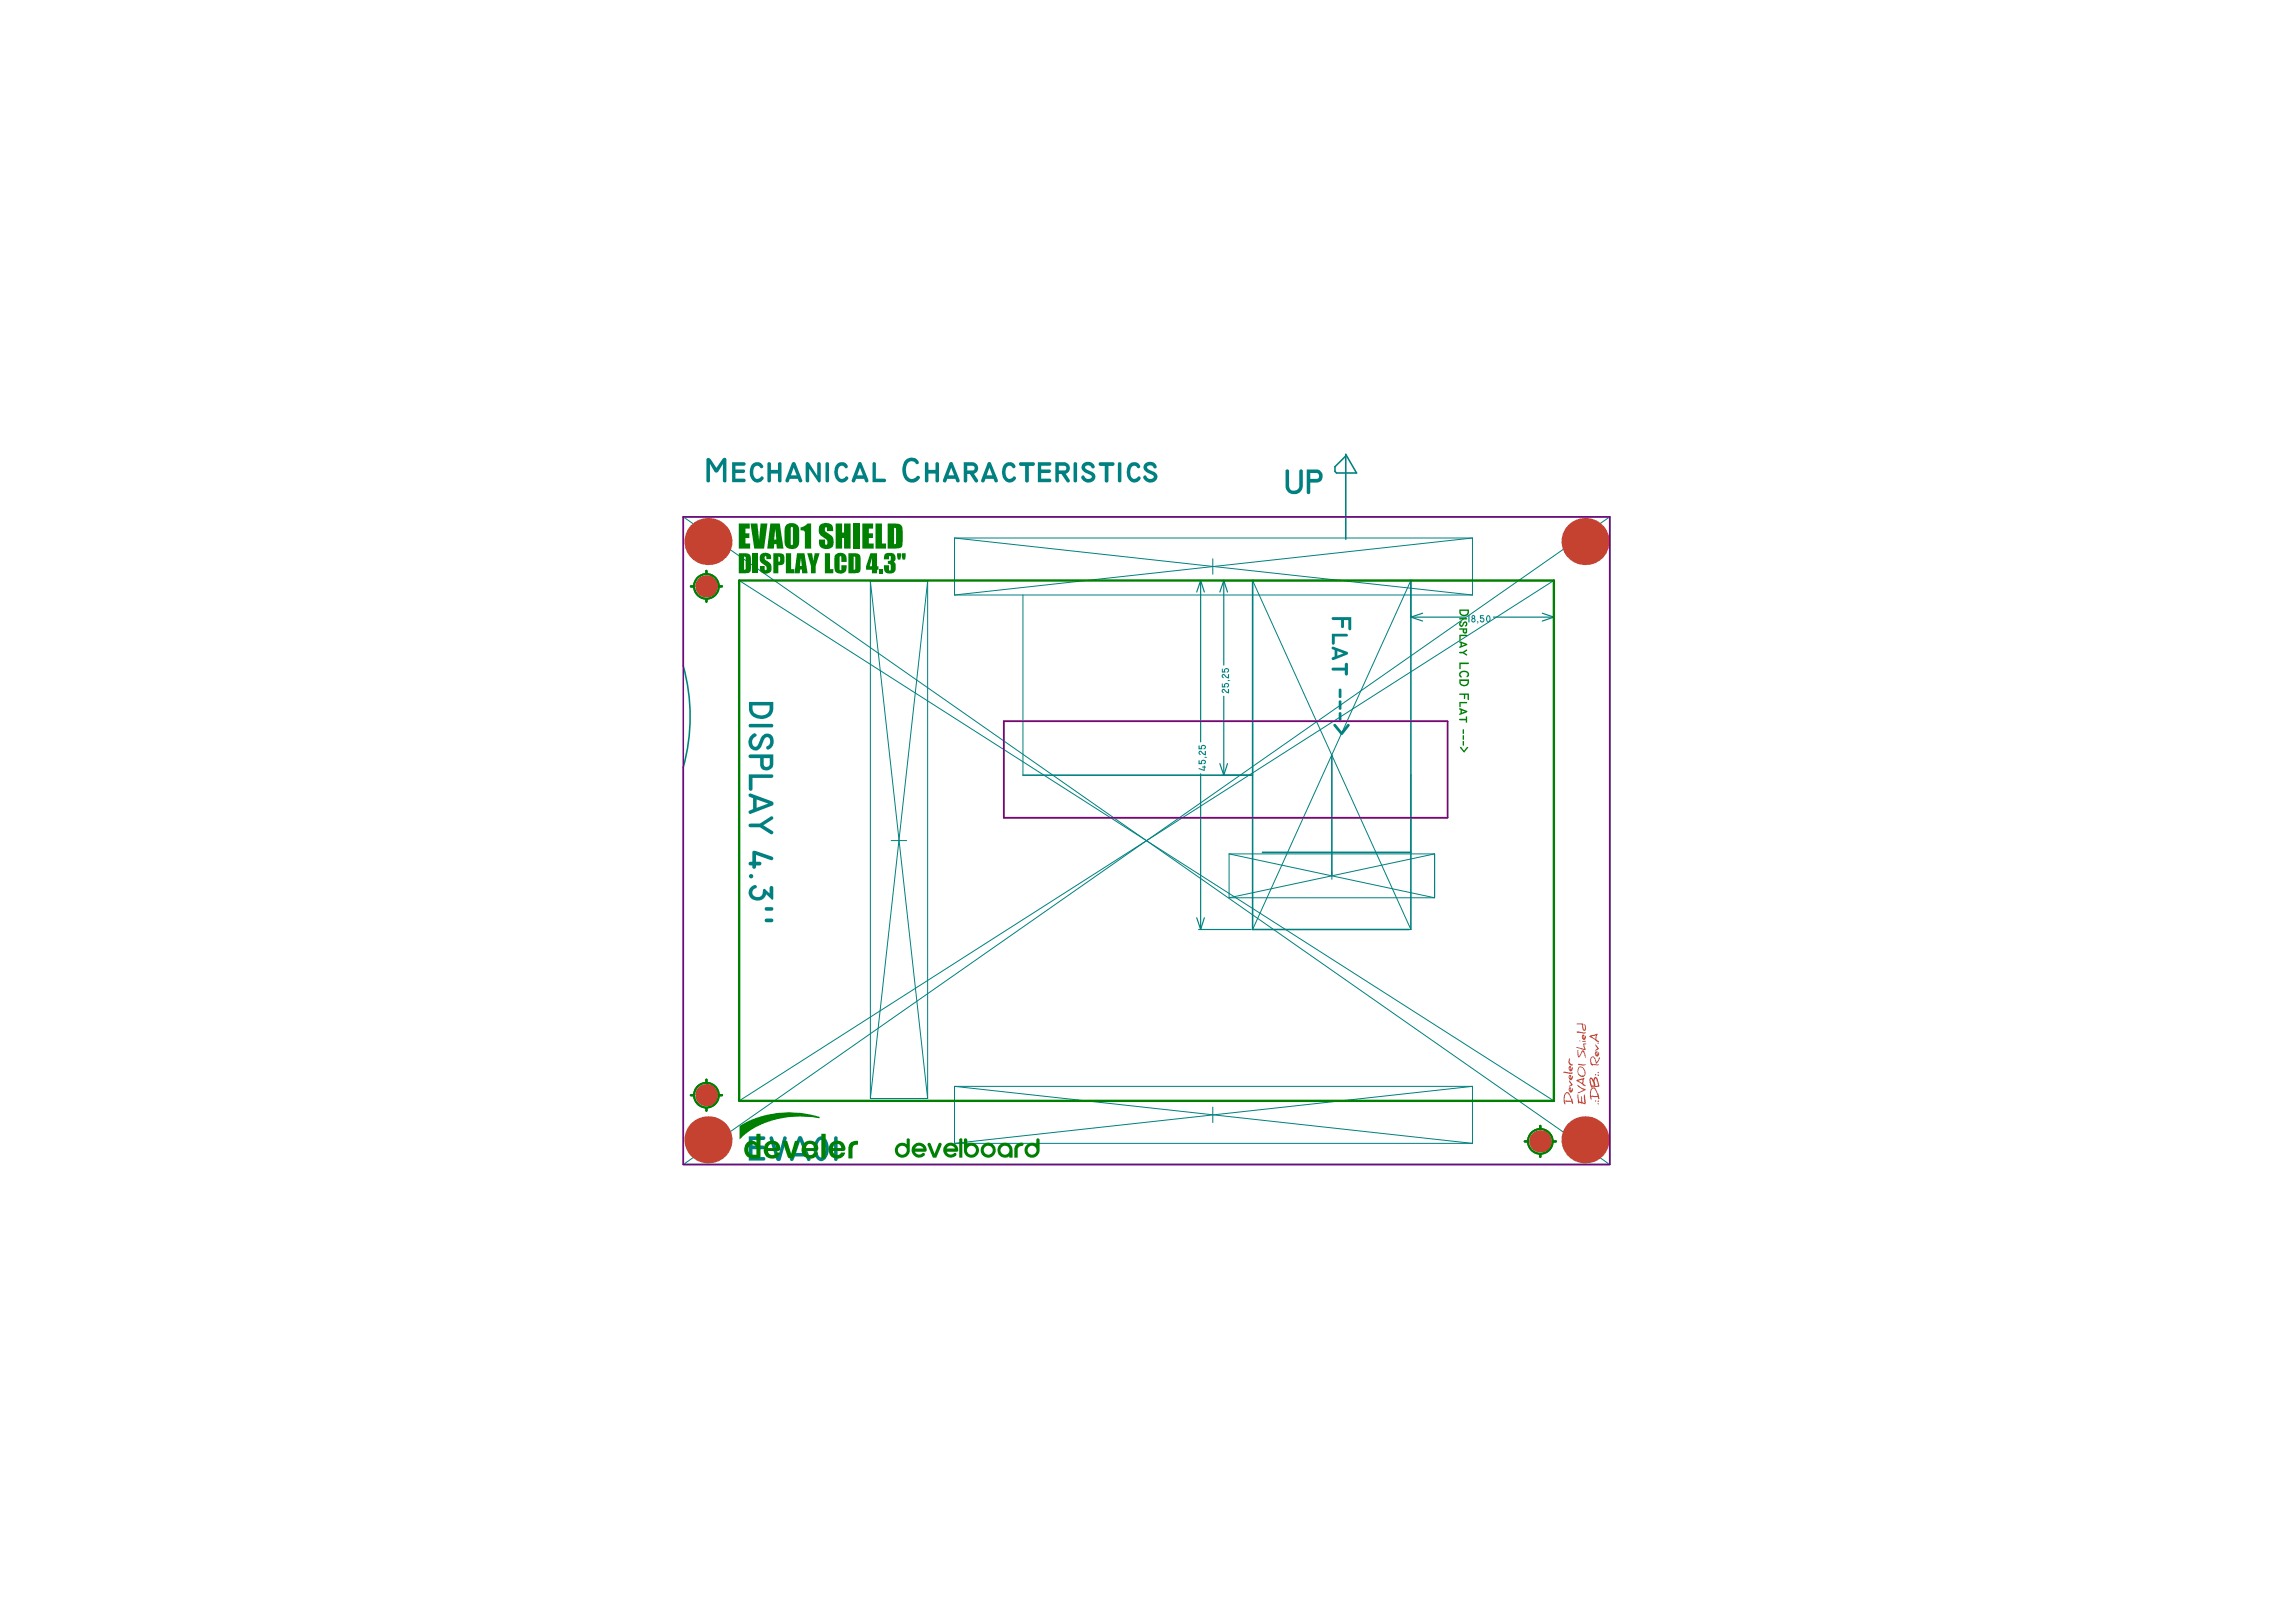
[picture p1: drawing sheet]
<svg xmlns="http://www.w3.org/2000/svg" width="297mm" height="210mm" viewBox="0 0 297 210" stroke-linecap="round" stroke-linejoin="round" font-family="sans-serif">
<path d="M129.9 93.3h57.4v12.5h-57.4z" fill="none" stroke="#808080" stroke-width=".13"/>
<path d="M89.4 75.9h.3M91.4 73.9v.3M91.4 77.6v.3M93.1 75.9h.3M91.4 139.7v.3M89.4 141.7h.3M91.4 143.4v.3M93.1 141.7h.3M197.3 147.7h.3M199.3 145.7v.3M199.3 149.4v.3M201 147.7h.3" fill="none" stroke="#008000" stroke-width=".3"/>
<g fill="none" stroke="#008000" stroke-width=".25">
<circle cx="91.4" cy="75.9" r="1.6"/>
<circle cx="91.4" cy="141.7" r="1.6"/>
<circle cx="199.3" cy="147.7" r="1.6"/>
</g>
<g fill="none" stroke="#008080" stroke-width=".15">
<path d="M155.1 75.1h45.8M155.3 75.1l.5 1.5M155.3 75.1v20.9M155.3 75.1l-.5 1.5M158.3 75.1l-.5 1.5M158.3 75.1v11M158.3 75.1l.5 1.5M182.5 79.6v20.7M182.5 79.9l1.6 .5M182.5 79.9h7.1M184.1 79.4l-1.6 .5M193.2 79.9h7.8"/>
<path d="M199.5 79.4l1.5 .5M201 75.3v4.8M201 79.9l-1.5 .5M157.8 98.8l.5 1.5M158.3 90.1v10.2M158.8 98.8l-.5 1.5M154.8 118.8l.5 1.5M155.3 100.1v20.2M155.8 118.8l-.5 1.5M158.1 100.3h4M155.1 120.3h6.8"/>
</g>
<path d="M174.1 59l-1.4 1.4v.6l.2 .2h2.6l-1.4-2.4v11M162.1 75.1v45.2h20.2M182.5 75.1v4.6M88.4 86.1v-19.2h119.9v83.8h-119.9v-51.4M172.3 97.7v15.6M132.3 100.3h29.6M163.3 110.3h19.2M182.5 100.3v20" fill="none" stroke="#008080" stroke-width=".2"/>
<g fill="none" stroke="#008080" stroke-width=".13">
<path d="M88.4 66.9l119.9 83.8M95.6 75.1v67.4M95.6 75.1h105.4M95.6 75.1l105.4 67.4M112.6 75.2v67M112.6 75.2h7.4M112.6 75.2l7.4 67M120 75.2v67M120 75.2l-7.4 67M123.5 69.6v7.4M123.5 69.6h67M123.5 77h67"/>
<path d="M123.5 69.6l67 7.4M132.3 77v23.3M156.9 72.3v2M190.5 69.6v7.4M190.5 69.6l-67 7.4M201 75.1v67.4M201 75.1l-105.4 67.4M208.3 66.9l-119.9 83.8M115.3 108.8h2M159 110.5v5.7M159 116.2h26.6M159 110.5h26.6"/>
<path d="M159 110.5l26.6 5.7M162.1 100.3v-25.2l20.4 45.2h-.2M172.3 112.8v1M182.5 110.3v-35.2l-20.4 45.2M185.6 110.5v5.7M185.6 110.5l-26.6 5.7M95.6 142.5h105.4M112.6 142.2h7.4M123.5 140.6v7.4M123.5 140.6h67M123.5 148h67M123.5 140.6l67 7.4"/>
<path d="M156.9 143.3v2M190.5 140.6v7.4M190.5 140.6l-67 7.4"/>
</g>
<g fill="#008080">
<path d="M155.1 99.4l.6 .2v-.3h-.2v-.1h.2v-.1h.2v.1h.1v.1h-.1l-.1 .5-.7-.3z"/>
<path d="M155.1 98.4h.1v.3h.2l-.1-.1 .2-.2 .3-.1 .2 .2v.3a.12 .12 0 0 1-.2 .1 .12 .12 0 0 1-.1-.1 .18 .18 0 0 0 .1-.3 .18 .18 0 0 0-.2 0 .18 .18 0 0 0-.1 .2v.2h-.4z"/>
<path d="M155.8 98l.2-.1 .2 .2h-.3z"/>
<path d="M155.1 97.3l.2-.2 .6 .5v-.4h.1v.6l-.3-.1-.2-.2a.16 .16 0 0 0-.1-.2 .16 .16 0 0 0-.2 .1l.1 .3-.2-.1z"/>
<path d="M155.1 96.5h.1v.3h.2l-.1-.1 .2-.2 .3-.1 .2 .2v.3a.12 .12 0 0 1-.2 .1 .12 .12 0 0 1-.1-.2h.1a.18 .18 0 0 0 0-.2 .18 .18 0 0 0-.3 0 .18 .18 0 0 0 0 .2v.2h-.4z"/>
<path d="M158.1 89.3l.1-.2 .2 .1 .5 .4v-.4h.1v.5l-.3-.1-.2-.1a.17 .17 0 0 0-.1-.2 .17 .17 0 0 0-.2 .1l.1 .2-.1 .1a.29 .29 0 0 1-.1-.4z"/>
<path d="M158.1 88.5h.1v.3h.2l-.1-.2 .2-.1 .1-.1h.3l.1 .4-.2 .2-.1-.2a.18 .18 0 0 0 .1-.2 .18 .18 0 0 0-.2-.1 .18 .18 0 0 0-.1 .2v.3h-.4z"/>
<path d="M158.8 88h.2l.2 .1-.3 .1z"/>
<path d="M158.1 87.3l.1-.1h.2l.5 .4v-.3h.1v.5l-.3-.1-.2-.1a.17 .17 0 0 0-.1-.2 .17 .17 0 0 0-.2 .1v.1a.1 .1 0 0 1 .1 .1 .1 .1 0 0 1-.1 .1 .1 .1 0 0 1-.1-.1l-.1-.2z"/>
<path d="M158.1 86.6h.1v.3h.2l-.1-.2 .2-.2h.1h.3l.1 .4-.1 .1a.1 .1 0 0 1-.1 .1 .11 .11 0 0 1-.1-.2h.1a.18 .18 0 0 0 0-.3 .18 .18 0 0 0-.3 0 .18 .18 0 0 0 0 .3v.1h-.4z"/>
<path d="M172.3 79.9h2.5v1.5a.19 .19 0 0 1-.2 .2 .19 .19 0 0 1-.2-.2v-1.2h-.5v.9a.19 .19 0 0 1-.2 .2 .19 .19 0 0 1-.2-.2v-.9h-1l-.2-.1z"/>
<path d="M172.3 82h1.9a.18 .18 0 0 1 .2 .2 .18 .18 0 0 1-.2 .2h-1.5v.8a.19 .19 0 0 1-.2 .2 .19 .19 0 0 1-.2-.2z"/>
<path d="M172.3 86.5l1.7-.1v-.4a.2 .2 0 0 1 .2-.2 .2 .2 0 0 1 .2 .2v1.2a.2 .2 0 0 1-.2 .2 .2 .2 0 0 1-.2-.2v-.4h-1.5a.21 .21 0 0 1-.2-.3z"/>
<path d="M173.2 89.2l.2-.1 .1 .1v1a.18 .18 0 0 1-.1 .1 .18 .18 0 0 1-.2-.1z"/>
<path d="M173.2 90.7l.2-.1 .1 .1v1a.18 .18 0 0 1-.1 .2 .18 .18 0 0 1-.2-.2z"/>
<path d="M173.2 92.2h.2l.1 .1v.9a.18 .18 0 0 1-.1 .2 .18 .18 0 0 1-.2-.2z"/>
<path d="M172.5 93.8l.3-.1 .8 1 .7-.9a.18 .18 0 0 1 .2-.1 .18 .18 0 0 1 .1 .3l-.9 1-.2 .1-1-1.2z"/>
<path d="M96.9 93.8l.1-.1h2.8a.23 .23 0 0 1 .2 .2 .23 .23 0 0 1-.2 .2h-2.7a.23 .23 0 0 1-.2-.1 .23 .23 0 0 1 0-.2z"/>
<path d="M97.2 95.1a.36 .36 0 0 1 .7-.1 .35 .35 0 0 1-.4 .5 .65 .65 0 0 0-.2 .7 .65 .65 0 0 0 .5 .4l.3-.3 .4-.9a.87 .87 0 0 1 1.1-.4 .87 .87 0 0 1 .5 1.1l-.1 .4-.2 .3a.35 .35 0 0 1-.3 .2 .35 .35 0 0 1-.4-.2l.1-.2a.68 .68 0 0 0 .4-.5 .68 .68 0 0 0-.3-.7h-.2l-.2 .2-.3 .6a.91 .91 0 0 1-1 .9 .91 .91 0 0 1-.8-1l.1-.4z"/>
<path d="M96.9 100.2h2.9a.23 .23 0 0 1 .2 .2 .23 .23 0 0 1-.2 .3h-2.4v1.4a.24 .24 0 0 1-.3 .2 .24 .24 0 0 1-.2-.2z"/>
<path d="M96.9 106.7l.2-.1h1.2l1.4-.9a.22 .22 0 0 1 .3 0 .22 .22 0 0 1-.1 .3l-1.2 .8 1.2 .7a.24 .24 0 0 1 .1 .4 .24 .24 0 0 1-.3 0l-1.4-.8-1.3-.1-.2-.1z"/>
<path d="M97.4 110.1h.4l2.1 .8a.24 .24 0 0 1 .1 .3 .24 .24 0 0 1-.3 .1l-1.9-.7v.9h.5a.24 .24 0 0 1 .2 .3 .24 .24 0 0 1-.2 .2h-.5v.2a.24 .24 0 0 1-.2 .2 .24 .24 0 0 1-.3-.2v-.2h-.2a.24 .24 0 0 1-.3-.2 .24 .24 0 0 1 .3-.3h.2z"/>
<path d="M97 114.9l.2-.1a.5 .5 0 0 1 .7-.2 .27 .27 0 0 1 0 .3 .27 .27 0 0 1-.3 .1 .63 .63 0 0 0-.1 .9 .63 .63 0 0 0 .9 .1 .84 .84 0 0 0 .3-.8 .2 .2 0 0 1 .2-.2 .2 .2 0 0 1 .2 .2l.5 .4v-.7a.24 .24 0 0 1 .2-.2 .24 .24 0 0 1 .2 .2v1.4a.19 .19 0 0 1-.2 .1 .19 .19 0 0 1-.1-.2l-.6-.5a1.17 1.17 0 0 1-1.2 .8 1.17 1.17 0 0 1-1.1-1.1z"/>
<path d="M99 117.4h.8a.23 .23 0 0 1 .2 .2 .23 .23 0 0 1-.2 .3l-.8-.1-.1-.1z"/>
<path d="M99 118.9h.8a.24 .24 0 0 1 .2 .2 .24 .24 0 0 1-.2 .2h-.8l-.1-.2z"/>
<path d="M190 79.6h.1v.9l-.1 .1v-.1z"/>
<path d="M191.1 80.4h.2l-.1 .3z"/>
<path d="M191.5 79.6h.5v.1h-.4v.2h.2l.2 .1v.4l-.2 .2-.2-.1a.14 .14 0 0 1-.1-.1 .14 .14 0 0 1 .1-.2v.1a.19 .19 0 0 0 .3 0 .19 .19 0 0 0-.1-.3 .19 .19 0 0 0-.2 .1l-.1-.1z"/>
<path d="M166.4 60.8a.24 .24 0 0 1 .2 0 .24 .24 0 0 1 .2 .2v2a.65 .65 0 0 0 .7 .5 .65 .65 0 0 0 .6-.6v-1.9a.23 .23 0 0 1 .2-.3 .23 .23 0 0 1 .2 .3v1.9a1.12 1.12 0 0 1-1.1 1 1.12 1.12 0 0 1-1.1-1z"/>
<path d="M96.9 147h1.9a.24 .24 0 0 1 .2 .3 .24 .24 0 0 1-.2 .2h-1.4v.7h1.3a.24 .24 0 0 1 .2 .3 .24 .24 0 0 1-.2 .2h-1.3v1h1.4a.23 .23 0 0 1 .2 .3 .23 .23 0 0 1-.2 .2h-1.9z"/>
<path d="M99.6 147.1a.23 .23 0 0 1 .3 0 .23 .23 0 0 1 .1 .2l.7 2.2 .6-2.3a.23 .23 0 0 1 .3-.1 .23 .23 0 0 1 .2 .3l-.8 2.7a.33 .33 0 0 1-.6 0l-.8-2.7z"/>
<path d="M108 147.1a.23 .23 0 0 1 .2 0 .23 .23 0 0 1 .2 .2v2.7a.23 .23 0 0 1-.3 .2 .23 .23 0 0 1-.2-.2z"/>
<path d="M91.4 59.3h.3l.2 .1 .8 1.2 .7-1.2a.27 .27 0 0 1 .3-.2 .27 .27 0 0 1 .3 .3v2.7a.23 .23 0 0 1-.2 .2 .23 .23 0 0 1-.3-.2v-2.2l-.6 1a.3 .3 0 0 1-.5 0l-.6-1v2.2a.23 .23 0 0 1-.2 .2 .23 .23 0 0 1-.2-.2z"/>
<path d="M94.7 59.8h1.5a.23 .23 0 0 1 .3 .2 .23 .23 0 0 1-.3 .3h-1.1v.5h1.1a.23 .23 0 0 1 .2 .2 .23 .23 0 0 1-.2 .2h-1.1v.7h1.1a.23 .23 0 0 1 .3 .3 .23 .23 0 0 1-.3 .2h-1.5z"/>
<path d="M97.3 60.1l.2-.2a.76 .76 0 0 1 1.2 .6 .25 .25 0 0 1-.2 .1 .25 .25 0 0 1-.2-.2 .54 .54 0 0 0-.7 0 .54 .54 0 0 0-.1 .6v.1a.61 .61 0 0 0 .1 .7 .61 .61 0 0 0 .6 .1h.1a.29 .29 0 0 1 .4-.2 .67 .67 0 0 1-.8 .8 1.52 1.52 0 0 1-.6-2.4z"/>
<path d="M99.3 59.9a.24 .24 0 0 1 .3-.1 .24 .24 0 0 1 .1 .2v.8h1v-.8a.23 .23 0 0 1 .2-.2 .23 .23 0 0 1 .2 .2v2.2a.23 .23 0 0 1-.2 .2 .23 .23 0 0 1-.2-.2v-.9h-1v.9a.23 .23 0 0 1-.2 .2 .23 .23 0 0 1-.2-.2z"/>
<path d="M104.3 59.9l.2-.1 .2 .1 1 1.7v-1.6a.23 .23 0 0 1 .3-.2 .23 .23 0 0 1 .2 .2v2.2a.2 .2 0 0 1-.2 .2 .2 .2 0 0 1-.2-.1l-1.1-1.6v1.5a.23 .23 0 0 1-.2 .2 .23 .23 0 0 1-.3-.2z"/>
<path d="M106.8 59.9a.25 .25 0 0 1 .3-.1 .25 .25 0 0 1 .1 .2v2.2a.23 .23 0 0 1-.2 .2 .23 .23 0 0 1-.2-.2z"/>
<path d="M108.3 60.1l.2-.2a.75 .75 0 0 1 1.2 .6 .25 .25 0 0 1-.3 .1 .25 .25 0 0 1-.2-.2 .55 .55 0 0 0-.6 0 .55 .55 0 0 0-.2 .6v.1a.66 .66 0 0 0 .5 .9l.3-.1a.42 .42 0 0 1 .5-.2 .26 .26 0 0 1-.1 .4 .92 .92 0 0 1-1 .3 .92 .92 0 0 1-.6-.9v-.2a1.83 1.83 0 0 1 .3-1.2z"/>
<path d="M113 59.8h.2l.1 .1v2h1.1a.23 .23 0 0 1 .2 .3 .23 .23 0 0 1-.2 .2h-1.5v-2.4z"/>
<path d="M117.1 59.6l.1-.1a.96 .96 0 0 1 1.7 .4 .28 .28 0 0 1-.3 .2 .28 .28 0 0 1-.2-.3 .72 .72 0 0 0-.8 0 .72 .72 0 0 0-.4 .7v.6a.77 .77 0 0 0 .5 .8 .77 .77 0 0 0 .9-.2 .24 .24 0 0 1 .4 0 .24 .24 0 0 1-.1 .3 1.19 1.19 0 0 1-1.3 .4 1.19 1.19 0 0 1-.8-1.1v-.2a2.26 2.26 0 0 1 .3-1.5z"/>
<path d="M119.7 59.9l.3-.1 .1 .1v.9h.9v-.8a.23 .23 0 0 1 .3-.2 .23 .23 0 0 1 .2 .2v2.2a.23 .23 0 0 1-.2 .2 .23 .23 0 0 1-.3-.2v-.9h-.9v.9a.23 .23 0 0 1-.2 .2 .23 .23 0 0 1-.2-.2z"/>
<path d="M129.9 60.1l.3-.2a.76 .76 0 0 1 1.2 .6 .26 .26 0 0 1-.3 .1 .26 .26 0 0 1-.2-.2 .56 .56 0 0 0-.6 0 .56 .56 0 0 0-.2 .6v.1a.65 .65 0 0 0 .6 .9l.2-.1a.37 .37 0 0 1 .5-.2 .3 .3 0 0 1-.1 .4 .92 .92 0 0 1-1 .3 .92 .92 0 0 1-.6-.9v-.2a1.81 1.81 0 0 1 .2-1.2z"/>
<path d="M131.9 59.9l.1-.1h1.6a.24 .24 0 0 1 .3 .3 .24 .24 0 0 1-.3 .2h-.5v1.9a.24 .24 0 0 1-.2 .3 .24 .24 0 0 1-.3-.3v-1.9h-.6l-.2-.2z"/>
<path d="M134.3 59.8h1.5a.23 .23 0 0 1 .2 .2 .23 .23 0 0 1-.2 .3h-1.1v.5h1a.23 .23 0 0 1 .2 .2 .23 .23 0 0 1-.2 .2h-1v.7h1.1a.23 .23 0 0 1 .2 .3 .23 .23 0 0 1-.2 .2h-1.5z"/>
<path d="M138.9 59.9l.3-.1 .1 .2v2.2a.23 .23 0 0 1-.2 .2 .23 .23 0 0 1-.2-.2z"/>
<path d="M140.1 60.1l.5-.3h.5l.3 .2a.32 .32 0 0 1 .2 .3 .32 .32 0 0 1-.2 .3h-.1a.47 .47 0 0 0-.4-.4 .47 .47 0 0 0-.5 .3l.1 .2 .5 .2a.78 .78 0 0 1 .7 .9 .78 .78 0 0 1-1 .7 .76 .76 0 0 1-.8-.9 .23 .23 0 0 1 .3-.1 .23 .23 0 0 1 .2 .3 .51 .51 0 0 0 .8-.2l-.9-.5a.69 .69 0 0 1-.2-1z"/>
<path d="M142.2 59.9l.1-.1h1.6a.24 .24 0 0 1 .3 .3 .24 .24 0 0 1-.3 .2h-.5v1.9a.24 .24 0 0 1-.2 .3 .24 .24 0 0 1-.3-.3v-1.9h-.6l-.2-.2z"/>
<path d="M144.7 59.9a.25 .25 0 0 1 .2-.1 .25 .25 0 0 1 .2 .2v2.2a.23 .23 0 0 1-.2 .2 .23 .23 0 0 1-.3-.2z"/>
<path d="M146 60.1l.3-.2a.76 .76 0 0 1 1.2 .6 .26 .26 0 0 1-.3 .1 .26 .26 0 0 1-.2-.2 .56 .56 0 0 0-.6 0 .56 .56 0 0 0-.2 .6v.1a.63 .63 0 0 0 .7 .8h.1a.37 .37 0 0 1 .5-.2 .3 .3 0 0 1-.1 .4 .92 .92 0 0 1-1 .3 .92 .92 0 0 1-.6-.9v-.2a1.81 1.81 0 0 1 .2-1.2z"/>
<path d="M148.1 60.1l.5-.3h.6l.2 .2a.32 .32 0 0 1 .3 .3 .32 .32 0 0 1-.3 .3h-.1a.45 .45 0 0 0-.4-.4 .45 .45 0 0 0-.5 .3l.1 .2 .4 .2a.82 .82 0 0 1 .8 1.1 .94 .94 0 0 1-1 .5 .94 .94 0 0 1-.8-.8 .25 .25 0 0 1 .3-.2 .25 .25 0 0 1 .2 .3 .5 .5 0 0 0 .9-.2l-.2-.1-.7-.4a.69 .69 0 0 1-.3-1z"/>
<path d="M172.3 83.7h.2l1.8 .6 .1 .2-.1 .2-1.8 .7a.19 .19 0 0 1-.2-.1 .19 .19 0 0 1 .1-.2l.3-.1v-.9l-.4-.1zM173 84.2v.7l.8-.3z"/>
<path d="M96.9 90.8h3.1v.9a1.54 1.54 0 0 1-2.2 1.2 1.22 1.22 0 0 1-.9-1.2zM97.4 91.3v.4a1.15 1.15 0 0 0 1.6 .8h.1a.81 .81 0 0 0 .5-.8v-.4z"/>
<path d="M96.9 97.7l.2-.1h2.9v1.5l-.1 .3-.3 .2a.78 .78 0 0 1-.8 0 .78 .78 0 0 1-.5-.7v-.8h-1.3l-.1-.1zM98.8 98.1v.8a.4 .4 0 0 0 .4 .4 .4 .4 0 0 0 .4-.4v-.8z"/>
<path d="M96.9 102.8l.2-.1 2.8 1a.3 .3 0 0 1 .2 .3 .3 .3 0 0 1-.2 .2l-2.7 1.1a.23 .23 0 0 1-.3-.1 .23 .23 0 0 1 0-.3l.5-.2v-1.4l-.4-.2-.2-.1zM97.9 103.5v1l1.5-.5z"/>
<path d="M190.4 79.7l.2-.1 .3 .2-.1 .2 .1 .3-.2 .2h-.2l-.2-.1 .1-.4zM190.5 79.9a.11 .11 0 0 0 .2 0 .11 .11 0 0 0-.2 0zM190.5 80.3a.15 .15 0 0 0 .3 0 .15 .15 0 0 0-.3 0z"/>
<path d="M192.3 79.7h.1a.37 .37 0 0 1 .4 .1 .37 .37 0 0 1 0 .5l-.1 .2a.33 .33 0 0 1-.4-.1 .33 .33 0 0 1-.1-.4zM192.5 79.8l-.1 .3a.2 .2 0 0 0 .2 .3l.1-.4-.1-.2z"/>
<path d="M169.1 60.8h1.3a.85 .85 0 0 1 .7 .8 .85 .85 0 0 1-.7 .9h-.9v1.2a.23 .23 0 0 1-.2 .2 .23 .23 0 0 1-.2-.2zM169.5 61.2v.8h.9a.38 .38 0 0 0 .3-.4 .38 .38 0 0 0-.4-.4z"/>
<path d="M103.3 147.1l.3-.1 .1 .1 1.1 2.8a.23 .23 0 0 1-.1 .3 .23 .23 0 0 1-.3-.1l-.2-.4h-1.4l-.1 .4a.23 .23 0 0 1-.3 .1 .23 .23 0 0 1-.2-.3zM103.5 147.7l-.5 1.5h1.1z"/>
<path d="M105.7 147.4a.84 .84 0 0 1 .9-.2 .84 .84 0 0 1 .5 .7l.1 .5v.7a1.13 1.13 0 0 1-1.1 1.1 1.89 1.89 0 0 1-.7-2.4zM106 147.6l-.2 .4-.1 .7a1.15 1.15 0 0 0 .4 1 .51 .51 0 0 0 .6-.5l.1-.7a1.17 1.17 0 0 0-.4-.9z"/>
<path d="M102.5 59.9l.1-.1 .3 .1 .9 2.2a.23 .23 0 0 1-.2 .3 .23 .23 0 0 1-.3-.1l-.1-.3h-1l-.2 .3a.24 .24 0 0 1-.3 .1 .24 .24 0 0 1-.1-.3zM102.7 60.5l-.4 1h.8z"/>
<path d="M111 59.9l.2-.1 .2 .1 .9 2.2a.23 .23 0 0 1-.1 .3 .23 .23 0 0 1-.3-.1l-.1-.3h-1l-.2 .3a.24 .24 0 0 1-.3 .1 .24 .24 0 0 1-.1-.3zM111.3 60.5l-.4 1h.7z"/>
<path d="M122.9 59.9l.1-.1 .2 .1 .9 2.2a.23 .23 0 0 1-.1 .3 .23 .23 0 0 1-.3-.1l-.1-.3h-1.1l-.1 .3a.24 .24 0 0 1-.3 .1 .24 .24 0 0 1-.1-.3zM123.1 60.5l-.4 1h.7z"/>
<path d="M124.7 59.8h1.3l.4 .3 .1 .6a.77 .77 0 0 1-.5 .6l.5 .8a.23 .23 0 0 1-.1 .3 .23 .23 0 0 1-.3 0l-.6-1.1h-.4v.9a.23 .23 0 0 1-.2 .3 .23 .23 0 0 1-.2-.3zM125.1 60.3v.6h.8a.31 .31 0 0 0 .2-.4 .31 .31 0 0 0-.3-.2z"/>
<path d="M127.8 59.9l.2-.1 .2 .1 .9 2.2a.23 .23 0 0 1-.1 .3 .23 .23 0 0 1-.3-.1l-.2-.3h-1l-.1 .3a.24 .24 0 0 1-.3 .1 .24 .24 0 0 1-.2-.3zM128 60.5l-.4 1h.8z"/>
<path d="M136.5 59.8h1.3l.2 .1a.76 .76 0 0 1 .4 .8 .76 .76 0 0 1-.5 .6l.5 .8a.23 .23 0 0 1-.1 .3 .23 .23 0 0 1-.3 0l-.7-1.1h-.3v.9a.23 .23 0 0 1-.2 .3 .23 .23 0 0 1-.3-.3zM137 60.3v.6h.8a.32 .32 0 0 0 .1-.4 .32 .32 0 0 0-.3-.2z"/>
<circle cx="97.2" cy="113.4" r=".27"/>
</g>
<path d="M88.4 86.2a24.6 24.6 0 0 1 0 13.1" fill="none" stroke="#008080" stroke-width=".2"/>
<path d="M129.9 93.3h57.4v12.5h-57.4z" fill="none" stroke="#808080" stroke-width=".13"/>
<g fill="#c64230">
<path d="M204.1 141.6l.1 .7a.22 .22 0 0 0 .1 .2 .22 .22 0 0 0 .3 .1l-.1-.7a.14 .14 0 0 1 .2 .1 .14 .14 0 0 1 0 .1v.3a.23 .23 0 0 0 0 .2 .23 .23 0 0 0 .3 .1l-.1-.8a.13 .13 0 0 1 0-.1 .13 .13 0 0 1 .1-.1l.1 1.2h-.5l-.3-.2a.1 .1 0 0 1-.1 .1 .11 .11 0 0 1-.1-.2z"/>
<path d="M204.1 140.4l.5 .4 .4 .1a.12 .12 0 0 1 .1 .1 .12 .12 0 0 1-.1 .1l-.9 .4v-.2l.8-.3-.6-.3-.3-.2z"/>
<path d="M204.2 137.7h1l-.2 .2h-.2l-.6-.1z"/>
<path d="M204.1 135.9h.1v.5a.13 .13 0 0 0 0 .2 .13 .13 0 0 0 .1 0l.3-.5a.21 .21 0 0 1 .3-.2 .21 .21 0 0 1 .1 .3l.1 .7-.2-.7a.13 .13 0 0 0-.2-.1 .13 .13 0 0 0-.1 .2l-.2 .4a.13 .13 0 0 1-.1 .2 .14 .14 0 0 1-.2-.2z"/>
<path d="M203.9 135.5l.9 .2a.1 .1 0 0 0 .1 .1 .1 .1 0 0 0 0-.2v-.2a.22 .22 0 0 1-.1-.2 .22 .22 0 0 1 .2-.2h.2v.1a.23 .23 0 0 0-.3 .2 .23 .23 0 0 0 .2 .3 .17 .17 0 0 1 .1 .2 .17 .17 0 0 1-.2 .1l-1.1-.3z"/>
<path d="M203.9 133.6l.4-.1 .6 .1a.12 .12 0 0 1 .2 0 .12 .12 0 0 1 0 .1z"/>
<path d="M204 132.5h.5a.2 .2 0 0 1 .2-.1 .2 .2 0 0 1 .1 .3v.3l.2 .3 .1-.1-.1-.7 .1 .1 .1 .4-.1 .3-.2 .1-.2-.5a.23 .23 0 0 0 0-.3 .23 .23 0 0 0-.3 0h-.4z"/>
<path d="M203 139.9h.1l.3 .3a.22 .22 0 0 1 0 .3 .22 .22 0 0 1-.3 .1h-.1v-.1a.2 .2 0 0 0 .2-.1 .2 .2 0 0 0-.1-.3z"/>
<path d="M202.3 138.7h.2l.7 .1a.11 .11 0 0 1 .2 0 .11 .11 0 0 1 0 .1l-1.1-.1z"/>
<path d="M203 136.9l.1 .1v.4l.1 .3a.15 .15 0 0 1 .2 0 .15 .15 0 0 1 0 .2l-.4-.1-.1-.3z"/>
<path d="M206.7 138.8l.1-.1v.2z"/>
<path d="M205.8 136.9l.2-.2h.2l.4 .8 .4-.7-.1 .3-.2 .4a.14 .14 0 0 1-.2 .2 .13 .13 0 0 1-.1-.2l-.1-.5a.23 .23 0 0 0-.4-.2 .23 .23 0 0 0-.1 .4l.1 .2a.61 .61 0 0 0 .7 .3l.3 .1-.2 .1-.7-.1v.1l-.2-.1-.1-.4z"/>
<path d="M206.4 135.2l.2 .2a.28 .28 0 0 1 .1 .4l-.2 .2-.1-.1v-.1a.21 .21 0 0 0 .2-.1 .21 .21 0 0 0-.1-.3z"/>
<path d="M203.9 139.8l1.1-.3-.1 .5a.47 .47 0 0 0 .3 .5l-.2 .1-.2-.1zM204.2 139.9l.5 .3v-.2a.14 .14 0 0 0 .1-.2 .14 .14 0 0 0-.2 0z"/>
<path d="M204.2 138.1l.4-.1 .2 .1 .3 .4v.5v.2l-.3 .2-.3-.1-.4-.3v-.5zM204.3 138.2l-.1 .3v.4l.3 .3h.2a.33 .33 0 0 0 .3-.2 .33 .33 0 0 0 0-.4l-.2-.3-.2-.1z"/>
<path d="M204.3 134.7a.1 .1 0 0 1 .2 0 .1 .1 0 0 1-.2 0zM204.7 134.7h.3a.1 .1 0 0 1 .1 0 .1 .1 0 0 1 0 .1 .1 .1 0 0 1-.1 0h-.3z"/>
<path d="M204.7 134a.14 .14 0 0 1 .2-.1 .14 .14 0 0 1 .1 .2v.3l.1-.4 .1 .4-.2 .2-.2-.1a.36 .36 0 0 1-.1-.5zM204.8 134.1l.1 .3v-.3z"/>
<path d="M202.4 141.5l.3-.2 .3 .1 .3 .8v-.1l.1 .1 .1 .5a.12 .12 0 0 1 0 .1 .12 .12 0 0 1-.2 0 .12 .12 0 0 1 0-.1v-.1h-.3l-.5-.1v.3a.16 .16 0 0 1-.2 0 .16 .16 0 0 1 0-.2v-.6zM203.2 141.8l.1 .1zM202.6 141.6l-.2 .2v.7l.9-.1-.3-.6a.32 .32 0 0 0-.4-.3z"/>
<path d="M203 140.8a.15 .15 0 0 1 .2-.1 .15 .15 0 0 1 .1 .2v.2l.1-.3 .1 .4a.28 .28 0 0 1-.4 .1 .28 .28 0 0 1-.1-.4zM203.1 140.9l.1 .3v-.3z"/>
<path d="M203 139.2a.14 .14 0 0 1 .2-.1 .14 .14 0 0 1 .1 .2v.2l.1-.3 .1 .1-.1 .3a.26 .26 0 0 1-.3 .1 .26 .26 0 0 1-.1-.3zM203.1 139.3l.1 .3v-.3z"/>
<path d="M203 138.1a.15 .15 0 0 1 .2-.2 .16 .16 0 0 1 .1 .3v.2l.1-.3 .1 .3-.2 .2h-.2l-.1-.2zM203.1 138.2l.1 .2v-.3z"/>
<path d="M206.3 142.5a.1 .1 0 0 1 .2 0 .1 .1 0 0 1-.2 0zM206.7 142.5a.1 .1 0 0 1 .2 0 .1 .1 0 0 1-.2 0z"/>
<path d="M205.8 140.9l.3-.2 .3 .1 .1 .2 .4 .9a.23 .23 0 0 1-.1 .4v-.1a.19 .19 0 0 0-.1-.2 .19 .19 0 0 0-.2 0l-.6-.1v.3l-.1 .1-.1-1zM206.6 141.1l.1 .2zM206 140.9l-.2 .5v.5l.9-.1-.3-.8-.2-.2z"/>
<path d="M205.7 139.5h.3l.2 .3 .1-.3 .2-.1 .2 .4 .2 .8-.9 .1a.12 .12 0 0 1-.1 .1 .12 .12 0 0 1-.1-.2l-.2-.6zM205.8 139.6v.6a.26 .26 0 0 0 .1 .2 .26 .26 0 0 0 .3 .1l-.2-.7zM206.4 139.6v.9h.3l-.1-.7-.1-.2z"/>
<path d="M206.3 139.1a.1 .1 0 0 1 .2 0 .1 .1 0 0 1-.2 0zM206.7 139.1a.1 .1 0 0 1 .2 0 .1 .1 0 0 1-.2 0z"/>
<path d="M206.4 136.1a.15 .15 0 0 1 .2 0 .15 .15 0 0 1 .1 .2v.2v-.1a.13 .13 0 0 1 0-.1 .13 .13 0 0 1 .2-.1l-.1 .4a.28 .28 0 0 1-.3 .1 .28 .28 0 0 1-.2-.3zM206.5 136.2l.1 .3v-.3z"/>
<path d="M205.6 134.1l.8-.3a.17 .17 0 0 1 .1 0 .17 .17 0 0 1 .2 .1l-.2 .4a.33 .33 0 0 0 .3 .4v.2l-.3-.1-.1-.2zM205.9 134.1l.5 .3 .1-.4z"/>
<circle cx="206.8" cy="142.8" r=".09"/>
<circle cx="206.8" cy="135" r=".09"/>
<circle cx="91.6" cy="147.5" r="3"/>
<circle cx="205.1" cy="147.5" r="3"/>
<circle cx="91.6" cy="70.1" r="3"/>
<circle cx="205.1" cy="70.1" r="3"/>
<circle cx="91.4" cy="141.7" r="1.45"/>
<circle cx="91.4" cy="75.9" r="1.45"/>
<circle cx="199.3" cy="147.7" r="1.45"/>
</g>
<path d="M95.7 145.7l.9-.5 1.2-.5 1.8-.5a12.2 12.2 0 0 1 6.4 .4v.1l-.9-.1-2.4-.1-1.3 .2-1.6 .3-1.2 .5-1.2 .6-.9 .6-.8 .7z" fill="#008000"/>
<path d="M129.9 93.3h57.4v12.5h-57.4z" fill="none" stroke="#808080" stroke-width=".13"/>
<g fill="none" stroke="#008000" stroke-width=".3">
<path d="M89.4 75.9h.3M91.4 73.9v.3M91.4 77.6v.3M93.1 75.9h.3M95.6 75.1h105.4v67.4h-105.4zM91.4 139.7v.3M89.4 141.7h.3M91.4 143.4v.3M93.1 141.7h.3M197.3 147.7h.3M199.3 145.7v.3M199.3 149.4v.3"/>
<path d="M201 147.7h.3"/>
</g>
<g fill="#008000">
<path d="M188.8 80h1v.1l-1 .1z"/>
<path d="M188.8 80.5h.1a.12 .12 0 0 1 .1-.1 .12 .12 0 0 1 .1 .1 .12 .12 0 0 1-.1 .1 .17 .17 0 0 0-.1 .2 .17 .17 0 0 0 .2 .1 .17 .17 0 0 0 .1-.2l.2-.3h.3l.1 .2v.3a.14 .14 0 0 1-.2 .2 .14 .14 0 0 1-.1-.2 .15 .15 0 0 0 .2-.1 .15 .15 0 0 0-.1-.2 .15 .15 0 0 0-.2 .1l-.2 .4h-.3l-.1-.2z"/>
<path d="M188.8 82.1h.9l.1 .2h-.8v.5l-.2 .1z"/>
<path d="M188.8 84.4a.94 .94 0 0 0 .9-.4l.1 .1v.1l-.4 .3 .4 .2v.1l-.5-.2h-.5z"/>
<path d="M188.8 85.7h1.2v.2h-1v.6l-.2 .1z"/>
<path d="M188.9 87l.4-.2 .6 .1 .2 .3-.2 .4a.11 .11 0 0 1-.2 0 .11 .11 0 0 1 .1-.2v-.3l-.4-.1-.4 .2v.2a.14 .14 0 0 1 .1 .2 .14 .14 0 0 1-.1 .1 .14 .14 0 0 1-.2-.1v-.4z"/>
<path d="M188.8 89.8l1.2-.1v.9h-.1v-.7h-.3v.5l-.2 .1v-.6h-.6z"/>
<path d="M188.8 90.8h1v.2h-.8v.5h-.2z"/>
<path d="M188.8 93.1l.8-.1v-.3h.2v.8h-.2v-.3h-.8z"/>
<path d="M189.3 94.4h.1v.5l-.1 .1-.1-.1z"/>
<path d="M189.2 95.2h.2v.5l-.1 .1-.1-.1z"/>
<path d="M189.3 95.9h.1v.6h-.1h-.1z"/>
<path d="M188.9 96.7h.1l.4 .4 .4-.4h.1v.1l-.5 .6-.5-.6z"/>
<path d="M101.2 147.7h.6l.6 1.6 .5-1.7 .5 .1-.6 2-.2 .2h-.5l-.2-.1z"/>
<path d="M106.3 146.7h.5v3.2h-.5z"/>
<path d="M110 147.9l.5-.2h.5v.4l-.5 .1-.2 .3v1.4h-.5v-1.5z"/>
<path d="M120.1 148l.1-.1 .2 .1 .5 1.3 .5-1.3a.22 .22 0 0 1 .3-.1 .22 .22 0 0 1 .1 .3l-.7 1.6h-.4l-.7-1.7z"/>
<path d="M124.1 147.4a.2 .2 0 0 1 .3-.1 .2 .2 0 0 1 .1 .2v2.3h-.4z"/>
<path d="M131.5 148.1l.3-.2a.35 .35 0 0 1 .4-.1 .35 .35 0 0 1 .2 .3l-.2 .2a.52 .52 0 0 0-.5 .5v1h-.5v-1.2z"/>
<path d="M97.4 71.6h.7v2.6h-.7z"/>
<path d="M98.4 71.8l.3-.2h.4a.62 .62 0 0 1 .7 .8h-.6v-.2a.14 .14 0 0 0-.2-.2 .14 .14 0 0 0-.1 .2l.1 .2 .3 .2a.93 .93 0 0 1 .2 1.5l-.5 .1a.65 .65 0 0 1-.7-.8v-.2h.6v.4a.16 .16 0 0 0 .1 .2 .16 .16 0 0 0 .2-.1 .16 .16 0 0 0 0-.2l-.1-.2-.6-.5-.2-.2v-.6z"/>
<path d="M101.7 71.6h.7v2.1h.4v.5h-1.1z"/>
<path d="M104.4 71.6h.7l.1 1 .2-1h.6l-.5 1.6v1h-.6v-1z"/>
<path d="M106.7 71.6h.7v2.1h.4v.5h-1.1z"/>
<path d="M108.1 71.8a.82 .82 0 0 1 1-.2 .82 .82 0 0 1 .4 .9v.2h-.7v-.4a.16 .16 0 0 0 0-.3 .16 .16 0 0 0-.2 0 .16 .16 0 0 0 0 .3v1.2a.15 .15 0 0 0 0 .2 .15 .15 0 0 0 .2 0v-.6h.7v.3a.79 .79 0 0 1-.7 .8 .79 .79 0 0 1-.8-.6l-.1-1.3z"/>
<path d="M113.7 73.7h.5v.5h-.5z"/>
<path d="M114.5 71.7l.6-.1a.64 .64 0 0 1 .7 .4 .64 .64 0 0 1-.2 .7 .9 .9 0 0 1 .2 1.2l-.3 .3h-.4a.63 .63 0 0 1-.7-.4v-.7h.6v.5a.15 .15 0 0 0 0 .2 .15 .15 0 0 0 .3 0 .15 .15 0 0 0-.1-.2v-.3a.27 .27 0 0 0-.1-.3 .27 .27 0 0 0-.2 0v-.4a.25 .25 0 0 0 .3-.3v-.1a.15 .15 0 0 0 0-.2 .15 .15 0 0 0-.2 0 .15 .15 0 0 0 0 .2v.2h-.6v-.4z"/>
<path d="M116.1 71.6h.5l-.1 .8h-.3z"/>
<path d="M116.7 71.6h.5l-.1 .8h-.3z"/>
<path d="M95.6 67.7h1.4v.7h-.6v.6h.5v.6h-.5v.7h.6v.7h-1.4z"/>
<path d="M97.1 67.7h.9l.2 2.3 .2-2.3h.9l-.4 3.3h-1.3z"/>
<path d="M103.6 68.3l.4-.2 .5-.4h.4v3.3h-.8v-1.8a.36 .36 0 0 0-.2-.5l-.3-.1z"/>
<path d="M106.1 68l.3-.3a.97 .97 0 0 1 1.4 .5v.5h-.8v-.2a.18 .18 0 0 0-.1-.2 .18 .18 0 0 0-.2 0 .18 .18 0 0 0 0 .2 .6 .6 0 0 0 .5 .6 1.2 1.2 0 0 1 .4 1.7l-.4 .2h-.3a.82 .82 0 0 1-.9-1v-.2h.7v.4a.18 .18 0 0 0 .2 .3 .18 .18 0 0 0 .1-.3 .99 .99 0 0 0-.7-.8 1.13 1.13 0 0 1-.2-1.4z"/>
<path d="M108.1 67.7h.8v1.2h.3v-1.2h.8v3.3h-.8v-1.4h-.3v1.4h-.8z"/>
<path d="M110.4 67.7h.8v3.3h-.8z"/>
<path d="M111.6 67.7h1.4v.7h-.6v.6h.5v.6h-.5v.7h.6v.7h-1.4z"/>
<path d="M113.3 67.7h.8v2.6h.5v.7h-1.3z"/>
<path d="M188.8 78.9h1.2v.6l-.4 .2h-.4a.52 .52 0 0 1-.4-.5zM189 79.1v.3l.3 .2 .4-.1 .2-.2v-.2z"/>
<path d="M188.8 81.4l1-.1v.4a.29 .29 0 0 1-.3 .3 .29 .29 0 0 1-.3-.3v-.2h-.4zM189.4 81.5v.3h.2v-.3z"/>
<path d="M188.8 83h.1l.9 .3v.1l-1 .4v-.1l.1-.1v-.4h-.1zM189.1 83.3v.3l.4-.2z"/>
<path d="M188.8 87.9h1.2v.7l-.4 .2-.5-.1-.3-.3zM189 88.1v.4l.4 .1h.3l.2-.3v-.2z"/>
<path d="M188.8 91.7l.1-.1 .9 .4v.1l-1 .4v-.1l.1-.1v-.4l-.1-.1zM189.1 92v.2l.4-.1z"/>
<path d="M97 148.2l-.2 .6a.56 .56 0 0 0 .6 .6h.5v-.8a.52 .52 0 0 0-.3-.5 .52 .52 0 0 0-.6 .1zM96.6 147.9a.87 .87 0 0 1 1.3 0v-1.2h.5v3l-.3 .2h-.9a1.21 1.21 0 0 1-.6-2z"/>
<path d="M99.1 147.9h.1a1.01 1.01 0 0 1 1.2-.2 1.01 1.01 0 0 1 .5 1.1l-.2 .2h-1.4a.57 .57 0 0 0 .5 .5 .57 .57 0 0 0 .6-.3h.5v.1l-.2 .3a1.15 1.15 0 0 1-1.6 0 1.15 1.15 0 0 1-.1-1.5zM99.5 148.2l-.1 .4h1a.54 .54 0 0 0-.3-.5 .54 .54 0 0 0-.6 .1z"/>
<path d="M104 148a1.04 1.04 0 0 1 1.2-.3 1.04 1.04 0 0 1 .6 1.1l-.2 .2h-1.3a.56 .56 0 0 0 .4 .5 .56 .56 0 0 0 .6-.3h.5v.1l-.3 .5-.6 .1a1.17 1.17 0 0 1-1.1-.6 1.17 1.17 0 0 1 .2-1.3zM104.4 148.2l-.1 .4h1a.54 .54 0 0 0-.3-.5 .54 .54 0 0 0-.6 .1z"/>
<path d="M107.5 148a1.04 1.04 0 0 1 1.2-.3 1.04 1.04 0 0 1 .6 1.1l-.2 .2h-1.3a.56 .56 0 0 0 .4 .5 .56 .56 0 0 0 .6-.3h.5v.1l-.3 .5-.6 .1a1.17 1.17 0 0 1-1.1-.6 1.17 1.17 0 0 1 .2-1.3zM107.9 148.2l-.1 .4h1a.54 .54 0 0 0-.3-.5 .54 .54 0 0 0-.6 .1z"/>
<path d="M116 148.3a.94 .94 0 0 1 1.3-.2v-.6a.2 .2 0 0 1 .2-.2 .2 .2 0 0 1 .2 .2v1.6a.97 .97 0 0 1-1.4 .6 .97 .97 0 0 1-.3-1.4zM116.1 148.9a.6 .6 0 0 0 1.2 0 .6 .6 0 0 0-1.2 0z"/>
<path d="M118.5 148.4l-.1 .2h1.1l-.2-.2-.3-.1h-.3zM118.2 148.1a.93 .93 0 0 1 1.1-.1 .93 .93 0 0 1 .5 1l-1.4 .1a.66 .66 0 0 0 1.1 .1 .24 .24 0 0 1 .2 .2 .24 .24 0 0 1-.3 .3 .97 .97 0 0 1-1.3-.3 .97 .97 0 0 1 .1-1.3z"/>
<path d="M122.6 148.4l-.2 .2h1.2l-.5-.3zM122.3 148.1a.92 .92 0 0 1 1.1-.1 .92 .92 0 0 1 .5 1l-1.4 .1a.68 .68 0 0 0 1.1 .1 .28 .28 0 0 1 .1 .3 .28 .28 0 0 1-.3 .2l-.1 .1a.97 .97 0 0 1-1.1-.5 .97 .97 0 0 1 .1-1.2z"/>
<path d="M124.8 147.4l.2-.1 .1 .2v.6l.4-.2h.3l.6 .3a.97 .97 0 0 1-.4 1.5 .97 .97 0 0 1-1.3-.9v-1.3zM125.1 148.9a.6 .6 0 0 0 1.2 0 .6 .6 0 0 0-1.2 0z"/>
<path d="M126.9 148.8a.98 .98 0 0 1 1.9 0 .98 .98 0 0 1-1.9 0zM127.3 148.9a.58 .58 0 0 0 1.1 0 .58 .58 0 0 0-1.1 0z"/>
<path d="M129.4 148.9a.6 .6 0 0 0 1.2 0 .6 .6 0 0 0-1.2 0zM129.3 148.1a.97 .97 0 0 1 1.1-.2 .97 .97 0 0 1 .6 .9v1h-.4v-.2l-.5 .2-.5-.1a1.02 1.02 0 0 1-.3-1.6z"/>
<path d="M132.8 148.2l.6-.3h.4l.3 .2v-.6a.22 .22 0 0 1 .2-.2 .22 .22 0 0 1 .2 .2v1.4l-.1 .3a.97 .97 0 0 1-1.4 .5 .97 .97 0 0 1-.2-1.5zM132.9 148.9a.6 .6 0 0 0 1.2 0 .6 .6 0 0 0-1.2 0z"/>
<path d="M95.6 71.6h1l.4 .2 .2 .4v1.5l-.2 .4-.5 .1h-.9zM96.3 72v1.7a.24 .24 0 0 0 .2-.4v-.9a.21 .21 0 0 0 0-.3 .21 .21 0 0 0-.2-.1z"/>
<path d="M100 71.6l1.2 .1a.57 .57 0 0 1 .3 .6v.3a.5 .5 0 0 1-.6 .5h-.2v1.1h-.7zM100.7 72v.7h.1l.1-.5v-.1z"/>
<path d="M103.1 71.6h1l.4 2.6h-.7l-.1-.5h-.2v.5h-.7zM103.6 72.2l-.1 1h.2z"/>
<path d="M109.8 71.6h.7a.69 .69 0 0 1 .7 .2 .69 .69 0 0 1 .1 .7v1a.55 .55 0 0 1-.7 .7h-.8zM110.4 72v1.7a.24 .24 0 0 0 .2-.4v-.9a.21 .21 0 0 0 .1-.3 .21 .21 0 0 0-.3-.1z"/>
<path d="M112.6 71.6h.9v1.7h.1v.4h-.1v.5h-.7v-.5h-.8v-.4zM112.8 72.2l-.3 1.1h.3z"/>
<path d="M99.7 67.7h1.2l.5 3.3h-.9l-.1-.6h-.2l-.1 .6h-.8zM100.3 68.5l-.2 1.3h.3z"/>
<path d="M101.7 67.9l.4-.2h.4a.88 .88 0 0 1 .9 1.1l-.1 1.7a1 1 0 0 1-1.7 .1l-.1-.4v-1.6l.1-.4zM102.4 68.2l-.1 2a.2 .2 0 0 0 0 .3 .2 .2 0 0 0 .3 0v-1.9a.23 .23 0 0 0 0-.3 .23 .23 0 0 0-.2-.1z"/>
<path d="M114.8 67.7h.7a1.48 1.48 0 0 1 1.1 .3l.2 .7v1.5a.68 .68 0 0 1-.8 .8h-1.2zM115.7 68.3v2.1a.32 .32 0 0 0 .2-.4v-1.3a.26 .26 0 0 0-.2-.4z"/>
</g>
<g fill="none" stroke="#008000" stroke-width=".25">
<circle cx="91.4" cy="75.9" r="1.6"/>
<circle cx="91.4" cy="141.7" r="1.6"/>
<circle cx="199.3" cy="147.7" r="1.6"/>
</g>
<path d="M129.9 93.3h57.4v12.5h-57.4z" fill="none" stroke="#808080" stroke-width=".13"/>
<path d="M88.4 66.9h119.9v83.8h-119.9zM129.9 93.3h57.4v12.5h-57.4z" fill="none" stroke="#800080" stroke-width=".2"/>
</svg>
